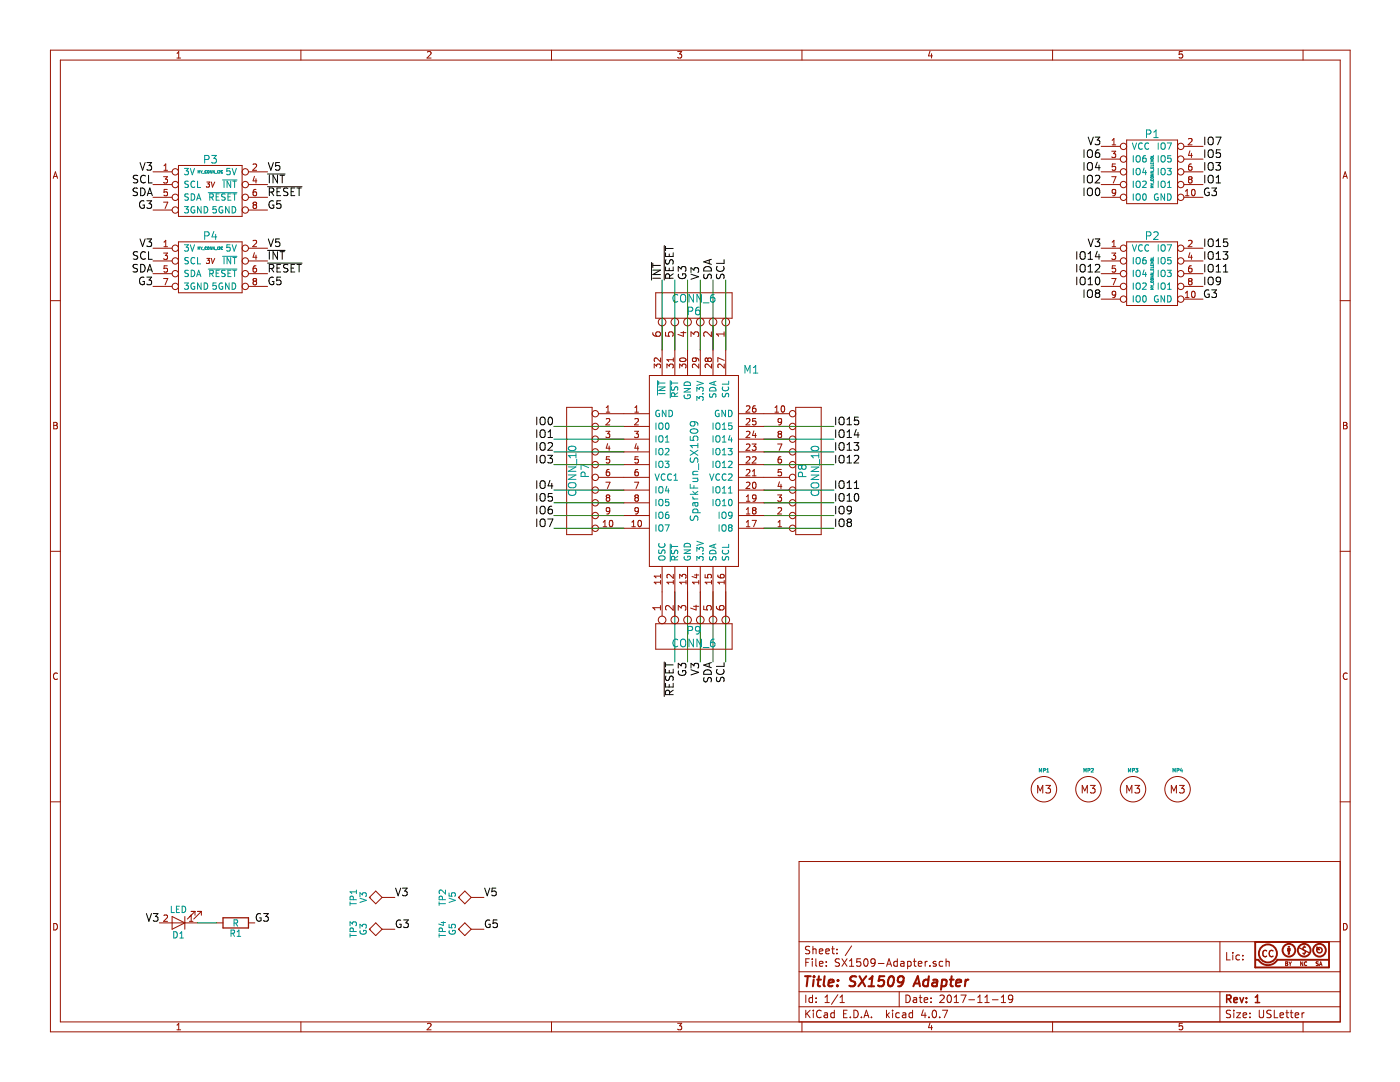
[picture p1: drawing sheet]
<svg xmlns="http://www.w3.org/2000/svg" width="279mm" height="216mm" viewBox="0 0 279 216" stroke-linecap="round" stroke-linejoin="round" font-family="sans-serif">
<g fill="none" stroke="#000" stroke-width=".2">
<path d="M27.4 37.6a.62 .62 0 0 0-.8 .1v.4l.8 .4v.4a.62 .62 0 0 1-.9 .1M27.5 35.1a.62 .62 0 0 0-.8 0v.5l.7 .3v.4a.62 .62 0 0 1-.8 .1M27.9 32.4l.6 1.6 .5-1.6M28.1 37.5a.77 .77 0 0 1 .9 .8 .77 .77 0 0 1-.9 .7zM29 35.1a.72 .72 0 0 0-1 .5 .72 .72 0 0 0 .7 .9l.3-.2M29.3 32.4h1l-.6 .6 .4 .1 .2 .2-.1 .5-.2 .2h-.5l-.2-.2M29.4 39l.5-1.5 .5 1.5M29.5 38.6h.8M29.6 35v1.5h.8M53.4 34.7h3.5M53.4 37.3h6.9M53.5 32.4l.6 1.6 .5-1.6"/>
<path d="M53.8 35v1.5M53.8 38.3h.7l.1-.3v-.3l-.3-.2h-.5v1.5M54.1 38.3l.5 .7M55.3 38.3h.5M55.4 35v1.5l-.9-1.5v1.5M55.8 32.4h-.8v.8l.2-.2 .5 .1 .2 .6-.3 .3-.6-.2M55.9 35h.8M56 37.5h-.7v1.5h.7M56.3 35v1.5M57.5 37.6a.62 .62 0 0 0-.9 .1v.4l.8 .4v.4a.62 .62 0 0 1-.8 .1M58.1 38.3h.5M58.8 37.5h-.7v1.5h.7"/>
<path d="M59.3 37.5h.8M59.7 37.5v1.5M216.3 29.9v1.5M216.3 32.4v1.6M216.3 35v1.5M216.3 37.5v1.5M217.1 37.7a.5 .5 0 0 1 .6-.2 .5 .5 0 0 1 .3 .5v.8a.53 .53 0 0 1-.6 .2 .53 .53 0 0 1-.4-.5zM217.1 32.7a.5 .5 0 0 1 .6-.3 .5 .5 0 0 1 .3 .5v.9a.53 .53 0 0 1-.6 .2 .53 .53 0 0 1-.4-.5zM217.2 27.4l.5 1.5 .5-1.5M217.2 35.1a.5 .5 0 0 1 .6-.1 .5 .5 0 0 1 .2 .5v.8a.53 .53 0 0 1-.6 .2 .53 .53 0 0 1-.4-.5v-.5zM217.2 30a.5 .5 0 0 1 .6-.1 .5 .5 0 0 1 .2 .5v.8a.53 .53 0 0 1-.6 .2 .53 .53 0 0 1-.4-.5v-.5zM218.5 27.4h1l-.5 .5 .3 .1 .2 .2-.1 .5-.2 .2h-.4l-.3-.2"/>
<path d="M218.6 35.1l.6-.1 .3 .4-1 1.1h1M218.8 37.7l.2-.2a.81 .81 0 0 1 .5 .8 .81 .81 0 0 1-.5 .7l-.2-.1-.2-.4zM219 32.4l-.4 1.1h1M219.3 29.9l-.4 .1a.99 .99 0 0 0 0 1.4l.5-.1 .1-.5-.3-.3h-.3l-.3 .3M219.3 32.9v1.1M240.4 27.4v1.5M240.4 29.9v1.5M240.4 32.4v1.6M240.4 35v1.5M241.2 35.2a.5 .5 0 0 1 .6-.2 .5 .5 0 0 1 .3 .5v.8a.53 .53 0 0 1-.6 .2 .53 .53 0 0 1-.4-.5zM241.2 32.7a.5 .5 0 0 1 .6-.3 .5 .5 0 0 1 .3 .5v.9a.53 .53 0 0 1-.6 .2 .53 .53 0 0 1-.4-.5zM241.2 30.1a.5 .5 0 0 1 .6-.2 .5 .5 0 0 1 .3 .5v.8a.53 .53 0 0 1-.6 .2 .53 .53 0 0 1-.4-.5z"/>
<path d="M241.3 37.6a.71 .71 0 0 0-.9 .7 .71 .71 0 0 0 .9 .7v-.6h-.3M241.3 27.4a.5 .5 0 0 1 .6 0 .5 .5 0 0 1 .2 .5v.8a.53 .53 0 0 1-.6 .2 .53 .53 0 0 1-.4-.5v-.5zM241.8 37.5h1l-.5 .6 .3 .1 .2 .2-.1 .5-.2 .1h-.5l-.2-.1M242.7 32.4h.9l-.5 .6 .3 .1 .2 .2-.1 .5-.2 .2h-.4l-.2-.2M242.7 27.4h1l-.7 1.5M242.7 36.5h.9M242.7 35.4l.5-.4v1.5M243.5 29.9h-.7l-.1 .7 .2-.1 .5 .1 .2 .5-.3 .3-.6-.1M27.4 52.8a.62 .62 0 0 0-.8 .1v.4l.8 .4v.4a.62 .62 0 0 1-.9 .1M27.5 50.3a.62 .62 0 0 0-.8 .1v.4l.7 .4v.4a.62 .62 0 0 1-.8 .1M27.9 47.7l.6 1.5 .5-1.5M28.1 52.8a.77 .77 0 0 1 .9 .7 .77 .77 0 0 1-.9 .8z"/>
<path d="M28.7 55.4a.71 .71 0 0 0-.9 .7 .71 .71 0 0 0 .9 .6l.1-.5h-.3M28.7 40.1a.71 .71 0 0 0-.9 .7 .71 .71 0 0 0 .9 .7l.1-.6h-.3M29 50.4a.72 .72 0 0 0-1 .5 .72 .72 0 0 0 .7 .8l.3-.1M29.3 55.3h1l-.6 .6 .4 .1 .2 .2-.1 .5-.2 .1h-.5l-.2-.1M29.3 47.7h1l-.6 .6h.4l.2 .2-.1 .5-.2 .2h-.5l-.2-.2M29.3 40.1h1l-.6 .5 .4 .1 .2 .2-.1 .5-.2 .2h-.5l-.2-.2M29.4 54.3l.5-1.5 .5 1.5M29.5 53.8h.8M29.6 50.2v1.5h.8M53.4 50h3.5M53.4 52.5h6.9M53.5 47.7l.6 1.5 .5-1.5"/>
<path d="M53.8 50.2v1.5M53.8 53.6l.7-.1 .1-.2v-.4l-.3-.1h-.5v1.5M54.1 53.6l.5 .7M54.6 40.1a.71 .71 0 0 0-.9 .7 .71 .71 0 0 0 .9 .7v-.6h-.3M54.6 55.4a.71 .71 0 0 0-.9 .7 .71 .71 0 0 0 .9 .6v-.5h-.3M55.3 53.5h.5M55.4 50.2v1.5l-.9-1.5v1.5M55.8 47.7h-.8v.7l.2-.1h.5l.2 .6-.3 .3-.6-.2M55.9 50.2h.8M56 52.8h-.7v1.5h.7M56 55.3h-.7l-.1 .7 .2-.1 .5 .1 .2 .5-.3 .3-.6-.1M56 40.1h-.7l-.1 .7 .2-.2 .5 .1 .2 .6-.3 .3-.6-.2"/>
<path d="M56.3 50.2v1.5M57.5 52.8a.62 .62 0 0 0-.9 .1v.4l.8 .4v.4a.62 .62 0 0 1-.8 .1M58.1 53.5h.5M58.8 52.8h-.7v1.5h.7M59.3 52.8h.8M59.7 52.8v1.5M130 52.4v3.5M130.3 55.5h1.5M130.3 53.9h1.5l-1.5 .9h1.5M130.3 52.5v.9M130.3 53h1.5M132.6 49v6.9"/>
<path d="M132.8 49.1v.9M132.8 50.4v.8h1.5v-.8M132.8 53.3v.7h1.5v-.7M132.8 49.6h1.5M132.9 51.8a.62 .62 0 0 0 .1 .8h.4l.4-.7h.4a.62 .62 0 0 1 .1 .8M133.6 50.7v.5M133.6 53.5v.5M133.6 55.5v-.7l-.3-.2-.3 .1-.2 .2v.6h1.5M134.3 54.6l-.7 .5M135.4 54.1v-.9l.5 .5 .1-.4 .2-.1 .5 .1 .2 .2v.4l-.2 .2M135.4 54.7a.71 .71 0 0 0 .7 .9 .71 .71 0 0 0 .7-.9l-.6-.1v.3M137.9 54.4v-1l.6 .5 .1-.3 .2-.2 .5 .1 .1 .2v.5l-.1 .2"/>
<path d="M137.9 54.7l1.5 .5-1.5 .5M140.5 54.7a.62 .62 0 0 0 .1 .8h.4l.4-.7h.4a.62 .62 0 0 1 .1 .8M140.5 53.5a.81 .81 0 0 1 1-.3 .81 .81 0 0 1 .5 .9h-1.6zM141.5 51.9v.7M142 51.7l-1.6 .5 1.6 .6M143.1 54.7a.62 .62 0 0 0 0 .8h.5l.3-.7h.5a.62 .62 0 0 1 0 .8M143.1 53.2a.72 .72 0 0 0 .5 1 .72 .72 0 0 0 .9-.7l-.1-.3M144.5 51.8v.8h-1.5M214.9 50.2v1.5M214.9 52.8v1.5M214.9 55.3v1.5M215.6 50.4a.5 .5 0 0 1 .6-.2 .5 .5 0 0 1 .4 .5l-.1 .8a.53 .53 0 0 1-.6 .2 .53 .53 0 0 1-.3-.5z"/>
<path d="M215.6 53a.5 .5 0 0 1 .6-.2 .5 .5 0 0 1 .4 .5l-.1 .8a.53 .53 0 0 1-.6 .2 .53 .53 0 0 1-.3-.5zM215.6 55.5a.5 .5 0 0 1 .6-.2 .5 .5 0 0 1 .4 .5l-.1 .8a.53 .53 0 0 1-.6 .2 .53 .53 0 0 1-.3-.5zM216.3 57.8v1.6M217.1 58.1a.5 .5 0 0 1 .6-.3 .5 .5 0 0 1 .3 .5v.9a.53 .53 0 0 1-.6 .2 .53 .53 0 0 1-.4-.5zM217.2 54.3h.8M217.2 51.7h.8M217.2 56.8h.8M217.2 50.6l.4-.4v1.5M217.2 53.2l.4-.4v1.5M217.2 55.7l.4-.4v1.5M217.2 47.7l.5 1.5 .5-1.5M218.5 47.7h1l-.5 .6h.3l.2 .2-.1 .5-.2 .2h-.4l-.3-.2"/>
<path d="M218.6 52.9l.6-.1 .3 .4-1 1.1h1M218.8 55.4l.2-.1a.81 .81 0 0 1 .5 .8 .81 .81 0 0 1-.5 .7l-.2-.1-.2-.5zM218.9 58.5l-.3-.3 .3-.4 .4 .1 .2 .2-.3 .4M218.9 58.5l-.3 .3v.3l.3 .3h.3l.3-.3v-.3l-.3-.3M218.9 58.5h.3M219 50.1l-.4 1.1h1M219.3 50.7v1M240.4 47.7v1.5M240.4 50.2v1.5M240.4 52.8v1.5M240.4 55.3v1.5M241.2 50.4a.5 .5 0 0 1 .6-.2 .5 .5 0 0 1 .3 .5v.8a.53 .53 0 0 1-.6 .2 .53 .53 0 0 1-.4-.5z"/>
<path d="M241.2 53a.5 .5 0 0 1 .6-.2 .5 .5 0 0 1 .3 .5v.8a.53 .53 0 0 1-.6 .2 .53 .53 0 0 1-.4-.5zM241.2 55.5a.5 .5 0 0 1 .6-.2 .5 .5 0 0 1 .3 .5v.8a.53 .53 0 0 1-.6 .2 .53 .53 0 0 1-.4-.5zM241.3 57.9a.71 .71 0 0 0-.9 .7 .71 .71 0 0 0 .9 .7v-.6h-.3M241.3 47.8a.5 .5 0 0 1 .6-.1 .5 .5 0 0 1 .2 .5v.8a.53 .53 0 0 1-.6 .2 .53 .53 0 0 1-.4-.5v-.5zM241.8 57.8h1l-.5 .6 .3 .1 .2 .2-.1 .5-.2 .2h-.5l-.2-.2M242.7 54.3h.9M242.7 51.7h.9M242.7 48.1l.5-.4v1.5M242.7 50.6l.5-.4v1.5M242.7 53.2l.5-.4v1.5M242.7 49.2h.9M243.6 56l-.3 .2h-.3l-.3-.2 .1-.6 .5-.1a.96 .96 0 0 1-.1 1.5h-.3"/>
<path d="M244.1 50.2h.9l-.5 .6 .4 .1 .1 .2v.5l-.3 .1h-.4l-.2-.1M244.2 54.3h.8M244.2 53.2l.4-.4v1.5M245 47.7h-.8v.7l.2-.1h.5l.1 .6-.3 .3-.5-.2M107.1 83.2v1.6M107.1 85.8v1.5M107.1 88.3v1.5M107.1 90.9v1.5M107.1 95.9v1.6M107.1 98.5v1.5M107.9 83.5a.5 .5 0 0 1 .5-.3 .5 .5 0 0 1 .4 .5l-.1 .9a.53 .53 0 0 1-.6 .2 .53 .53 0 0 1-.3-.5zM107.9 86a.5 .5 0 0 1 .5-.2 .5 .5 0 0 1 .4 .5l-.1 .8a.53 .53 0 0 1-.6 .2 .53 .53 0 0 1-.3-.5z"/>
<path d="M107.9 88.5a.5 .5 0 0 1 .5-.2 .5 .5 0 0 1 .4 .5l-.1 .8a.53 .53 0 0 1-.6 .2 .53 .53 0 0 1-.3-.5zM107.9 91.1a.5 .5 0 0 1 .5-.2 .5 .5 0 0 1 .4 .5l-.1 .8a.53 .53 0 0 1-.6 .2 .53 .53 0 0 1-.3-.5zM107.9 96.2a.5 .5 0 0 1 .5-.3 .5 .5 0 0 1 .4 .5l-.1 .9a.53 .53 0 0 1-.6 .2 .53 .53 0 0 1-.3-.5zM107.9 98.7a.5 .5 0 0 1 .5-.2 .5 .5 0 0 1 .4 .5l-.1 .8a.53 .53 0 0 1-.6 .2 .53 .53 0 0 1-.3-.5zM109.3 90.9h1l-.5 .5 .3 .1 .2 .2-.1 .5-.2 .2h-.5l-.2-.2M109.4 88.5l.6-.2 .3 .4-1 1.1h1M109.4 87.3h.9M109.4 86.2l.4-.4v1.5M109.5 83.4l.3-.2a.81 .81 0 0 1 .5 .8 .81 .81 0 0 1-.5 .8l-.3-.2-.1-.4zM109.8 95.9l-.4 1.1h.9M110.1 96.4v1.1M110.2 98.5h-.7l-.1 .7 .2-.1h.5l.2 .6-.3 .3-.6-.2"/>
<path d="M166.8 83.2v1.6M166.8 85.8v1.5M166.8 88.3v1.5M166.8 90.9v1.5M166.8 95.9v1.6M166.8 98.5v1.5M167.5 83.5a.5 .5 0 0 1 .6-.3 .5 .5 0 0 1 .4 .5l-.1 .9a.53 .53 0 0 1-.6 .2 .53 .53 0 0 1-.4-.5zM167.5 86a.5 .5 0 0 1 .6-.2 .5 .5 0 0 1 .4 .5l-.1 .8a.53 .53 0 0 1-.6 .2 .53 .53 0 0 1-.4-.5zM167.5 88.5a.5 .5 0 0 1 .6-.2 .5 .5 0 0 1 .4 .5l-.1 .8a.53 .53 0 0 1-.6 .2 .53 .53 0 0 1-.4-.5zM167.5 91.1a.5 .5 0 0 1 .6-.2 .5 .5 0 0 1 .4 .5l-.1 .8a.53 .53 0 0 1-.6 .2 .53 .53 0 0 1-.4-.5zM167.5 96.2a.5 .5 0 0 1 .6-.3 .5 .5 0 0 1 .4 .5l-.1 .9a.53 .53 0 0 1-.6 .2 .53 .53 0 0 1-.4-.5zM167.5 98.7a.5 .5 0 0 1 .6-.2 .5 .5 0 0 1 .4 .5l-.1 .8a.53 .53 0 0 1-.6 .2 .53 .53 0 0 1-.4-.5z"/>
<path d="M169 84.8h.9M169 87.3h.9M169 89.8h.9M169 92.4h.9M169 97.5h.9M169 100h.9M169 83.7l.5-.5v1.6M169 86.2l.5-.4v1.5M169 88.7l.5-.4v1.5M169 91.3l.5-.4v1.5M169 96.4l.5-.5v1.6M169 98.9l.5-.4v1.5"/>
<path d="M170.4 88.3h1l-.5 .6 .3 .1 .2 .2-.1 .5-.2 .1h-.5l-.2-.1M170.5 91l.6-.1 .3 .4-1 1.1h1M170.5 97.5h.9M170.5 96.4l.4-.5v1.6M170.6 98.6l.3-.1a.81 .81 0 0 1 .5 .7 .81 .81 0 0 1-.5 .8l-.3-.2-.1-.4zM170.9 85.7l-.4 1.1h1M171.2 86.3v1M171.3 83.2h-.7l-.1 .8 .2-.2 .5 .1 .2 .6-.3 .3-.6-.2M107.1 101v1.5M107.1 103.6v1.5M107.9 101.2a.5 .5 0 0 1 .5-.2 .5 .5 0 0 1 .4 .5l-.1 .8a.53 .53 0 0 1-.6 .2 .53 .53 0 0 1-.3-.5zM107.9 103.8a.5 .5 0 0 1 .5-.2 .5 .5 0 0 1 .4 .5l-.1 .8a.53 .53 0 0 1-.6 .2 .53 .53 0 0 1-.3-.5z"/>
<path d="M109.3 103.6h1l-.6 1.5M110.1 101l-.4 .1a.99 .99 0 0 0 0 1.4l.5-.1 .1-.5-.3-.3h-.3l-.3 .3M166.8 101v1.5M166.8 103.6v1.5M167.5 101.2a.5 .5 0 0 1 .6-.2 .5 .5 0 0 1 .4 .5l-.1 .8a.53 .53 0 0 1-.6 .2 .53 .53 0 0 1-.4-.5zM167.5 103.8a.5 .5 0 0 1 .6-.2 .5 .5 0 0 1 .4 .5l-.1 .8a.53 .53 0 0 1-.6 .2 .53 .53 0 0 1-.4-.5zM169.3 104.2l-.3-.3 .3-.3h.5l.1 .3-.3 .3M169.3 104.2l-.3 .3v.3l.3 .3h.3l.3-.3v-.3l-.3-.3M169.3 104.2h.3M169.9 101.7l-.3 .3h-.3l-.3-.3 .1-.5 .5-.2a.96 .96 0 0 1-.1 1.5h-.3M132.6 132.1v6.9M132.8 132.2v.9"/>
<path d="M132.8 133.5v.8h1.5v-.8M132.8 136.3v.8h1.5v-.8M132.8 132.7h1.5M132.9 134.9a.62 .62 0 0 0 .1 .8h.4l.4-.7h.4a.62 .62 0 0 1 .1 .8M133.6 133.8v.5M133.6 136.6v.5M133.6 138.6v-.7l-.3-.2-.3 .1-.2 .2v.6h1.5M134.3 137.7l-.7 .5M135.4 133.3v-.9l.5 .5 .1-.4 .2-.1h.5l.2 .3v.4l-.2 .2M135.4 133.9a.71 .71 0 0 0 .7 .9 .71 .71 0 0 0 .7-.9l-.6-.1v.3M137.9 133.3v-.9l.6 .5 .1-.4 .2-.1h.5l.1 .3v.4l-.1 .2M137.9 133.7l1.5 .5-1.5 .5"/>
<path d="M140.5 134a.81 .81 0 0 1 1-.3 .81 .81 0 0 1 .5 .8h-1.6zM140.5 135.2a.62 .62 0 0 0 .1 .8h.4l.4-.7h.4a.62 .62 0 0 1 .1 .8M141.5 132.4v.7M142 132.2l-1.6 .5 1.6 .5M143.1 135.1a.62 .62 0 0 0 0 .8h.5l.3-.7h.5a.62 .62 0 0 1 0 .8M143.1 133.6a.72 .72 0 0 0 .5 1 .72 .72 0 0 0 .9-.7l-.1-.3M144.5 132.2v.8h-1.5M78.9 177.2l.6 1.5 .5-1.5M80.3 177.2h1l-.5 .6 .3 .1 .2 .2-.1 .5-.2 .1h-.5l-.2-.1M96.7 177.2l.5 1.5 .5-1.5M99 177.2h-.8v.8l.2-.2 .5 .1 .1 .6-.3 .2-.5-.1M29.2 182.3l.5 1.5 .5-1.5"/>
<path d="M30.6 182.3h.9l-.5 .6 .4 .1 .1 .2v.5l-.3 .1h-.4l-.2-.1M52 182.4a.71 .71 0 0 0-.9 .7 .71 .71 0 0 0 .9 .6l.1-.5h-.3M52.6 182.3h.9l-.5 .6 .4 .1 .1 .2v.5l-.3 .1h-.4l-.2-.1M80 183.6a.71 .71 0 0 0-.9 .7 .71 .71 0 0 0 .9 .7v-.6h-.3M80.5 183.6h1l-.5 .5 .3 .1 .2 .2-.1 .5-.2 .2h-.4l-.3-.2M97.7 183.6a.71 .71 0 0 0-.9 .7 .71 .71 0 0 0 .9 .7l.1-.6h-.3M99.2 183.6h-.7l-.1 .7 .2-.2 .5 .1 .2 .6-.3 .3-.6-.2"/>
</g>
<g fill="none" stroke="#981200" stroke-width=".2">
<path d="M10.1 10h259.3v195.9h-259.3zM12 12h255.5v191.9h-255.5zM35.3 11.6h.7M35.3 10.6l.4-.3v1.3M60.1 10v2M85.3 10.4l.5-.1 .2 .3-.8 1h.8M110.1 10v2M135.2 10.3h.8l-.4 .5h.3l.1 .2v.5l-.2 .1-.6-.1M160.1 10v2M185.6 10.2l-.3 1h.8M185.9 10.7v.9M210.1 10v2"/>
<path d="M236 10.3h-.6l-.1 .6 .2-.1h.4l.1 .5-.2 .3-.5-.1M260.1 10v2M10.6 35.6l.5-1.3 .4 1.3M10.7 35.2h.7M30.5 34.3h3.8M30.5 36.8h3.8M30.5 39.4h3.8M32.6 35.3h.8l-.4 .4 .4 .1v.6l-.2 .1-.6-.1M32.7 34h.7M32.7 33.1l.4-.4v1.3M33.4 37.8h-.6l-.1 .6 .2-.1 .5 .1v.5l-.2 .2-.5-.2M35.6 33h12.7v10.2h-12.7z"/>
<path d="M41.3 36.3h.6l-.4 .4 .3 .1v.4l-.2 .1-.4-.1M42.2 36.3l.2 1 .5-1M49.6 34.3h3.8M49.6 36.8h3.8M49.6 39.4h3.8M50.5 32.8l.5-.1 .2 .4-.8 .9h.8M50.8 35.2l-.3 .9h.8M51.1 37.8h-.4l-.1 .3-.1 .7 .2 .3 .5-.2v-.4l-.1-.2h-.4l-.2 .2M51.1 35.7v.8M219.8 34.3h3.8M219.8 36.8h3.8M219.8 39.4h3.8"/>
<path d="M219.8 29.2h3.8M219.8 31.7h3.8M221.9 35.3h.8l-.5 1.2M221.9 30.2h.8l-.5 .5 .4 .1v.5l-.2 .1-.5-.1M222 28.9h.7M222 28l.3-.4v1.3M222.6 32.7h-.6v.6l.1-.1 .5 .1v.6l-.2 .1-.4-.1M222.7 38.3l-.3 .3h-.2l-.2-.3 .1-.5h.3l.3 .2a.84 .84 0 0 1-.4 1.1h-.2M224.8 27.9h10.2v12.7h-10.2zM236.3 34.3h3.8M236.3 36.8h3.8M236.3 39.4h3.8"/>
<path d="M236.3 29.2h3.8M236.3 31.7h3.8M236.6 39.1h.7M236.6 38.2l.3-.4v1.3M237.2 27.7l.5-.1 .2 .4-.8 .9h.8M237.4 35.8l-.2-.2 .2-.3 .5 .1v.2l-.2 .2M237.4 35.8l-.2 .2v.4l.2 .1h.3l.2-.2v-.4l-.2-.1M237.4 35.8h.3M237.5 30.1l-.3 .9h.8M237.8 32.7l-.4 .1-.2 .2v.7l.2 .3 .5-.1v-.5l-.1-.2h-.4l-.2 .2M237.8 30.6v.8M237.9 37.9l.2-.1a.67 .67 0 0 1 .4 .6 .67 .67 0 0 1-.4 .7l-.3-.5z"/>
<path d="M268 35.6l.5-1.3 .4 1.3M268.2 35.2h.6M10.1 60h1.9M30.5 41.9h3.8M30.5 49.5h3.8M30.5 52.1h3.8M30.5 54.6h3.8M30.5 57.1h3.8M32.6 50.5h.8l-.4 .5 .4 .1v.5l-.2 .2-.6-.2M32.6 40.3h.9l-.6 1.3M32.6 55.6h.9l-.6 1.2M32.7 48.3l.4-.3v1.2"/>
<path d="M32.7 49.2h.7M33.4 53h-.6l-.1 .6 .2-.1 .5 .1v.6l-.2 .1-.5-.1M35.6 48.3h12.7v10.1h-12.7zM41.3 51.6h.6l-.4 .3 .3 .1v.5l-.2 .1-.4-.1M42.2 51.6l.2 1 .5-1M49.6 41.9h3.8M49.6 49.5h3.8M49.6 52.1h3.8M49.6 54.6h3.8M49.6 57.1h3.8M50.5 48.1l.5-.1 .2 .3-.8 .9h.8M50.7 40.9l-.2-.3 .2-.3 .5 .1v.2l-.2 .3"/>
<path d="M50.7 40.9l-.2 .2 .1 .4 .1 .1h.3l.2-.2v-.4l-.2-.1M50.7 56.1l-.2-.2 .2-.3 .5 .1v.2l-.2 .2M50.7 56.1l-.2 .3 .1 .3 .1 .1h.3l.2-.2v-.4l-.2-.1M50.7 40.9h.3M50.7 56.1h.3M50.8 50.4l-.3 .9h.8M51.1 53l-.4 .1-.1 .2-.1 .8 .2 .2 .5-.1v-.5l-.1-.1-.4-.1-.2 .2M51.1 50.9v.9M130.9 58.4h15.2v5.1h-15.2zM219.8 49.5h3.8M219.8 52.1h3.8M219.8 54.6h3.8"/>
<path d="M219.8 57.1h3.8M219.8 59.7h3.8M221.9 50.5h.8l-.5 .5 .4 .1v.5l-.2 .2-.5-.2M221.9 55.6h.8l-.5 1.2M222 49.2h.7M222 48.3l.3-.3v1.2M222.6 53h-.6v.6l.1-.1 .5 .1v.6l-.2 .1-.4-.1M222.7 58.6l-.3 .3h-.2l-.2-.3 .1-.4 .3-.1 .3 .2a.84 .84 0 0 1-.4 1.1h-.2M224.8 48.3h10.2v12.7h-10.2zM236.3 49.5h3.8M236.3 52.1h3.8M236.3 54.6h3.8"/>
<path d="M236.3 57.1h3.8M236.3 59.7h3.8M236.6 58.5l.3-.4v1.3M236.6 59.4h.7M237.2 48.1l.5-.1 .2 .3-.8 .9h.8M237.4 56.1l-.2-.2 .2-.3 .5 .1v.2l-.2 .2M237.4 56.1h.3M237.4 56.1l-.2 .3v.3l.2 .1h.3l.2-.2v-.4l-.2-.1M237.5 50.4l-.3 .9h.8M237.8 53l-.4 .1-.2 .2v.8l.2 .2 .5-.1v-.5l-.1-.1-.4-.1-.2 .2M237.8 50.9v.9M237.9 58.2l.2-.1a.67 .67 0 0 1 .4 .7 .67 .67 0 0 1-.4 .6l-.3-.5z"/>
<path d="M267.5 60h1.9M129.6 74.9h17.8v38.1h-17.8zM130.3 66.4l.1 .4a.99 .99 0 0 0 1.4 0l-.1-.5-.6-.1-.2 .3v.3l.2 .3M130.6 73.4v-.8l.4 .5 .1-.4h.6l.1 .2-.1 .5M131.8 71.4v.8l-.9-.8-.3 .3 .1 .4M132.1 65v9.9M132.8 66.3v.7l.8 .1-.2-.2 .1-.5 .6-.2 .2 .3-.1 .6M133.1 73.4v-.8l.5 .5 .1-.4h.5l.2 .2-.2 .5M134.4 71.4v.7M134.4 71.8h-1.3l.4 .3M134.7 65v9.9M135.6 73.4v-.8l.5 .5 .1-.4h.6l.1 .2-.1 .5"/>
<path d="M135.7 71.6a.76 .76 0 0 1 1.2 .3 .74 .74 0 0 1-1.3-.2zM135.9 66.4h1M136.4 66.1v1l-1.1-.4M137.2 65v9.9M137.9 67.2v-1l.6 .5 .1-.3 .2-.2 .5 .1 .1 .2v.5l-.1 .2M138.7 71.4l.3 .3v.2l-.3 .2-.5-.1v-.3l.2-.3a.84 .84 0 0 1 1.1 .4v.2M139.5 72.6v.8l-1-.8-.3 .3 .1 .5M139.8 65v9.9M141.3 71.7l-.3-.3-.3 .3 .1 .4h.2l.3-.2M141.3 71.7l.2-.3 .4 .1 .1 .2v.2l-.3 .2h-.3l-.1-.2M141.3 71.7v.2M142 66.2v1l-1.1-1-.5 .3 .2 .6"/>
<path d="M142 72.6v.8l-.9-.8-.4 .3 .1 .5M142.3 65v9.9M144.5 66.2v.9M144.5 66.6h-1.5l.4 .5M144.5 72.6v.8l-.9-.8-.3 .3 .1 .5M144.5 71.9l-1.2-.5v.8M144.8 65v9.9M10.7 84.3h.5l.2 .2-.2 .4 .3 .2-.3 .5h-.5zM10.7 84.9h.5M113.1 81.3h5.1v25.4h-5.1zM119.4 82.5h10.2M119.4 85.1h10.2"/>
<path d="M119.4 87.6h10.2M119.4 90.2h10.2M119.4 92.7h10.2M119.4 95.2h10.2M119.4 97.8h10.2M120.9 86.1h.8l-.4 .4 .3 .1v.6l-.1 .1-.6-.1M120.9 96.2h.8l-.5 1.3M121 82.2h.7M121 81.3l.3-.3v1.2M121 83.6l.5-.1 .2 .4-.8 .9h.8M121.2 99.3l-.2-.2 .2-.3 .4 .1 .1 .2-.2 .2M121.2 99.3l-.2 .2v.4l.2 .1h.3l.2-.2-.1-.4-.1-.1"/>
<path d="M121.2 99.3h.3M121.3 88.5l-.3 .9h.7M121.6 93.7h-.4l-.2 .3v.7l.2 .2 .4-.1 .1-.4-.1-.2h-.4l-.2 .2M121.6 89v.9M121.6 91.1h-.6v.6l.2-.1 .4 .1v.6l-.1 .1-.5-.1M126.6 86.1h.8l-.4 .4 .4 .1v.6l-.2 .1-.6-.1M126.6 96.2h.9l-.6 1.3M126.7 82.2h.7M126.7 83.6l.5-.1 .2 .4-.8 .9h.8M126.7 81.3l.4-.3v1.2M126.9 99.3l-.2-.2 .2-.3 .5 .1v.2l-.2 .2M126.9 99.3h.3"/>
<path d="M126.9 99.3l-.2 .2 .1 .4 .1 .1h.3l.2-.2v-.4l-.2-.1M127 88.5l-.3 .9h.8M127.3 93.7h-.4l-.1 .3-.1 .7 .2 .2 .5-.1v-.4l-.1-.2h-.4l-.2 .2M127.3 89v.9M127.4 91.1h-.6l-.1 .6 .2-.1 .5 .1v.6l-.2 .1-.5-.1M147.4 82.5h10.1M147.4 85.1h10.1M147.4 87.6h10.1M147.4 90.2h10.1M147.4 92.7h10.1M147.4 95.2h10.1M147.4 97.8h10.1"/>
<path d="M149 81.1l.4-.1 .3 .3-.8 .9h.8M149 83.6l.4-.1 .3 .4-.8 .9h.8M149 86.2l.4-.1 .3 .3-.8 .9h.8M149 91.2l.4-.1 .3 .4-.8 .9h.8M149 93.8l.4-.1 .3 .3-.8 .9h.8M149 96.3l.4-.1 .3 .4-.8 .9h.8M149 88.7l.4-.1 .3 .4-.8 .9h.8M149 99.1l.3-.3v1.2M150.1 88.6h.8l-.5 .5 .4 .1v.5l-.1 .2-.6-.2M150.2 91.2l.5-.1 .2 .4-.8 .9h.8M150.2 94.9h.7M150.2 94l.3-.3v1.2"/>
<path d="M150.3 96.3l.1-.1a.67 .67 0 0 1 .5 .7 .67 .67 0 0 1-.5 .6l-.2-.5zM150.4 86l-.2 .9h.7M150.8 81h-.4l-.2 .3v.7l.2 .2 .4-.1 .1-.4-.1-.2h-.4l-.2 .2M150.8 86.5v.8M150.8 83.5h-.6v.6l.1-.1 .5 .1v.6l-.1 .1-.5-.1M150.9 99.3l-.2 .2h-.3l-.2-.2 .1-.5h.4l.2 .2a.84 .84 0 0 1-.4 1h-.2M154.7 82.2h.7M154.7 81.3l.3-.3v1.2M155.2 98.8h.8l-.4 .4 .3 .1v.6l-.1 .1-.6-.1M155.2 88.6h.8l-.5 1.3M155.5 86.6l-.2-.2 .2-.3 .4 .1 .1 .2-.2 .2M155.5 86.6l-.2 .2v.4l.2 .1h.3l.2-.2-.1-.4-.1-.1"/>
<path d="M155.5 86.6h.3M155.6 96.1l-.3 1h.7M155.9 91.1l-.4 .1-.2 .2v.8l.2 .2 .4-.1 .1-.5-.1-.1-.4-.1-.2 .2M155.9 96.6v.9M155.9 93.7h-.6v.6l.2-.1 .4 .1v.5l-.1 .1-.5-.1M156 81.1l.2-.1a.67 .67 0 0 1 .4 .6 .67 .67 0 0 1-.4 .6l-.3-.4zM156 84l-.2 .3h-.3l-.2-.3 .1-.4 .4-.1 .2 .2a.84 .84 0 0 1-.4 1.1h-.2M158.8 81.3h5.1v25.4h-5.1zM268.1 84.3h.5l.2 .2-.2 .4 .3 .2-.3 .5h-.5zM268.1 84.9h.5M10.1 110h1.9M119.4 100.3h10.2"/>
<path d="M119.4 102.9h10.2M119.4 105.4h10.2M120.4 105.1h.7M120.4 104.2l.3-.4v1.3M121.7 101.8l-.2 .3h-.3l-.2-.3 .1-.5h.4l.2 .2a.84 .84 0 0 1-.4 1.1h-.2M121.7 103.9l.2-.1a.67 .67 0 0 1 .4 .7 .67 .67 0 0 1-.4 .6l-.3-.5zM126.1 105.1h.7M126.1 104.2l.3-.4v1.3M127.4 101.8l-.2 .3h-.3l-.2-.3 .1-.5h.4l.2 .2a.84 .84 0 0 1-.3 1.1h-.3M127.4 103.9l.2-.1a.67 .67 0 0 1 .4 .7 .67 .67 0 0 1-.4 .6l-.3-.5zM131.8 114.6v.7M131.8 115.8v.7"/>
<path d="M131.8 116.2h-1.2l.3 .3M131.8 115h-1.2l.3 .3M132.1 113v9.9M134.4 114.6v.8l-.9-.8-.4 .2 .1 .5M134.4 115.8v.7M134.4 116.2h-1.3l.4 .3M134.7 113v9.9M135.6 115.4v-.8l.5 .4 .1-.3h.6l.1 .1-.1 .6M136.9 115.8v.7M136.9 116.2h-1.3l.4 .3M137.2 113v9.9M138.6 114.7h.9"/>
<path d="M139 114.6v.7l-.9-.3M139.5 115.8v.7M139.5 116.2h-1.3l.3 .3M139.8 113v9.9M140.7 114.7v.6h.6l-.1-.2 .1-.4h.6l.1 .1-.1 .5M142 116.2h-1.3l.4 .3M142 115.8v.7M142.3 113v9.9M143.3 114.7v.4l.3 .2h.7l.2-.2-.1-.4-.4-.1-.2 .1-.1 .4 .3 .2M144.5 116.2h-1.2l.3 .3M144.5 115.8v.7M144.8 113v9.9"/>
<path d="M147.4 100.3h10.1M147.4 102.9h10.1M147.4 105.4h10.1M149 100h.7M149 102.6h.7M149 105.1h.7M149 101.7l.3-.4v1.3M149 104.2l.3-.4v1.3M150.1 103.8h.8l-.5 1.3M150.4 101.8l-.2 .3v.3l.2 .2h.3l.2-.3-.1-.3-.1-.2M150.4 101.8l-.2-.2 .2-.3 .4 .1 .1 .2-.2 .2M150.4 101.8h.3"/>
<path d="M155.3 101.4l.5-.1 .2 .4-.8 .9h.8M155.3 105.1h.7M155.3 104.2l.3-.4v1.3M267.5 110h1.9M11.5 134.4a.62 .62 0 0 0-.9 .4 .62 .62 0 0 0 .6 .8l.3-.1M130.9 124.5h15.2v5h-15.2zM131.8 120.8v.9M131.8 121.3h-1.5l.4 .4M134.3 120.8v1l-1-1-.5 .3 .2 .6M135.4 121.8v-1l.5 .5 .1-.3 .2-.2 .5 .1 .2 .2v.5l-.2 .2M138.4 121h1M138.9 120.8v.9l-1.1-.4"/>
<path d="M140.4 120.9v.7l.8 .1-.2-.2 .1-.5 .6-.2 .3 .3-.2 .6M143 121l.1 .4a.99 .99 0 0 0 1.4 0l-.1-.5-.6-.1-.2 .3v.3l.2 .3M268.9 134.4a.62 .62 0 0 0-.9 .4 .62 .62 0 0 0 .6 .8l.3-.1M10.1 160h1.9M207.1 158.2v-1.5l.5 1.1 .5-1.1v1.5M208.7 156.7h1l-.6 .6 .4 .1 .2 .2-.1 .5-.2 .1h-.5l-.2-.1M216 158.2v-1.5l.5 1.1 .5-1.1v1.5M217.6 156.7h.9l-.5 .6 .4 .1 .1 .2v.5l-.3 .1h-.4l-.2-.1M224.9 158.2v-1.5l.5 1.1 .5-1.1v1.5M226.5 156.7h.9l-.5 .6 .4 .1 .1 .2v.5l-.3 .1h-.4l-.2-.1M233.8 158.2v-1.5l.5 1.1 .5-1.1v1.5M235.4 156.7h.9l-.5 .6 .4 .1 .1 .2v.5l-.3 .1h-.4l-.2-.1"/>
<path d="M267.5 160h1.9M73.7 179.1h.1M73.7 179.1l1.3 1.2 1.3-1.2M73.7 179.1l1.3-1.3 1.3 1.3M76.3 179.1h2.5M91.5 179.1h.1M91.5 179.1l1.3 1.2 1.2-1.2M91.5 179.1l1.3-1.3 1.2 1.3M94 179.1h2.6M267.5 171.9h-108v32M10.7 184.3a.65 .65 0 0 1 .8 .6 .65 .65 0 0 1-.8 .7zM31.8 184.1h7.6"/>
<path d="M32.7 182.7l.5-.1 .2 .3-.8 .9h.8M34.3 182.9l2.6 1.2-2.6 1.3zM36.9 182.9v2.5M37.8 183.8h.7M37.9 182.9h-.1M38 182.8l.2-.2v1.2M38.2 181.9h.7M38.9 181.9l-1.5 1.5M38.9 181.9v.7M39.4 181.9h.8M40.2 181.9l-1.5 1.5M40.2 181.9v.7"/>
<path d="M43.2 184.1h1.3M49.6 184.1h1.3M73.7 185.4h.1M73.7 185.4l1.3 1.3 1.3-1.3M73.7 185.4l1.3-1.3 1.3 1.3M76.3 185.4h2.5M91.5 185.4h.1M91.5 185.4l1.3 1.3 1.2-1.3M91.5 185.4l1.3-1.3 1.2 1.3M94 185.4h2.6M159.5 197.9h108M159.5 193.9h108"/>
<path d="M159.5 187.9h108M160.8 198.6v1.5M160.8 192h.5M161.5 191.3h-.7v1.5M161.6 188.9l-.6-.1-.3 .3 .1 .3 .7 .4v.4l-.2 .1-.6-.1M162.1 191.3v.2M162.1 191.8v1M162.2 199.1h-.5l-.3 .2 .1 .6 .2 .2 .5-.1M162.2 198.6v1.5M162.2 189.5l.2-.2 .4 .1 .1 .9M162.2 188.8v1.5M162.8 191.3v1.3l.2 .2"/>
<path d="M162.9 199.9v.2M162.9 199.1v.2M163.5 189.8l.7-.1v-.3l-.5-.1-.2 .2 .1 .7h.6M163.5 192.3l.7-.1v-.3l-.4-.1-.3 .2 .1 .7h.6M164.6 199l.5-.4v1.5M164.8 189.8l.7-.1v-.3l-.5-.1-.2 .2 .1 .7h.6M164.9 191.9v.1M164.9 192.7v.1M166 189.3h.5M166.2 188.8v1.3l.3 .2M167 190.2v.1M167 189.4v.1"/>
<path d="M167.2 198.5l-1.3 1.9M167.5 191.4l-.5-.1-.3 .3 .1 .3 .7 .4v.4l-.2 .1-.6-.1M167.6 199l.5-.4v1.5M168 191.3l1 1.5M169 191.3l-1 1.5M169.5 192.8h.9M169.5 191.7l.5-.4v1.5M170 188.7l-1.3 2M171.7 191.3h-.7l-.1 .7 .3-.1h.5l.1 .3-.1 .5-.2 .1-.6-.1M172.5 191.5l.2-.2a.8 .8 0 0 1 .6 .8 .8 .8 0 0 1-.6 .7l-.2-.1-.1-.4zM174.7 191.9l-.3 .4h-.3l-.3-.4 .1-.5 .5-.1 .2 .2a1.19 1.19 0 0 1-.2 1.2l-.5 .1M175.3 192.3h1.1"/>
<path d="M176.9 192.8l.5-1.5 .5 1.5M177.1 192.4h.7M179.1 191.9l-.5-.1-.2 .3v.6l.2 .1 .5-.1M179.1 191.3v1.5M179.5 197.9v3M179.8 191.9h.6v.9M180.4 192.2l-.5 .1-.2 .2 .2 .3 .5-.1M180.8 198.6a.76 .76 0 0 1 .9 .7 .76 .76 0 0 1-.9 .8zM181.1 191.9l.5-.1 .2 .3-.1 .6h-.6M181.1 191.8v1.5M182.3 191.8h.5M182.3 199.1h.6v1"/>
<path d="M182.5 191.3v1.3l.3 .2M182.9 199.4l-.4 .1-.3 .2 .3 .4 .4-.1M183.3 192.3l.7-.1-.1-.3-.4-.1-.2 .2v.7h.6M183.4 199.1h.6M183.6 198.6v1.2l.4 .3M184.4 199.6l.7-.2v-.3h-.4l-.3 .2 .1 .7h.6M184.6 191.8v1M185.1 191.8l-.5 .3M185.6 192.7v.1M185.8 199.9v.2M185.8 199.1v.2M186.8 191.9a.37 .37 0 0 0-.6 .1l.1 .3 .5 .1 .1 .1-.3 .3-.4-.1"/>
<path d="M187.6 198.7l.6-.1 .2 .4-.9 1.1h.9M188.1 191.9l-.4-.1-.3 .3 .1 .6 .2 .1 .4-.1M188.8 191.9l.2-.1 .4 .1v.9M188.8 191.3v1.5M189.2 198.7l.2-.1a.8 .8 0 0 1 .5 .7 .8 .8 0 0 1-.5 .8l-.2-.2-.2-.4zM190.4 199l.5-.4v1.5M191.8 198.6h1l-.7 1.5M193.4 199.5h1.1M195.1 199l.5-.4v1.5M196.6 199l.4-.4v1.5M198 199.5h1.2M199.8 199l.5-.4v1.5"/>
<path d="M202.1 199.2l-.3 .3h-.3l-.3-.3 .2-.6h.4l.2 .1a1.19 1.19 0 0 1-.2 1.3l-.4 .1M243.5 187.9v6M243.5 197.9v6M244.8 190v1.5h.7M246 190v.2M246 190.6v.9M247.4 190.6h-.5l-.2 .2v.6l.2 .1h.5M248 191.4v.1M248 190.6v.2M256.6 191.9l.4 .1-.2 .3 .2 .1-.1 .3h-.3zM256.6 192.3h.2M257.1 188.8h.3v.2h-.3z"/>
<path d="M257.2 191.9l.3 .4M257.5 192.3v.4M257.7 191.9l-.2 .4M260 191.9v.8l-.4-.8v.8M260.8 192a.34 .34 0 0 0-.5 .3 .34 .34 0 0 0 .5 .3M263.1 191.9l-.4 .1v.2a.31 .31 0 0 1 .3 .4h-.3M263.3 192.7l.3-.8 .2 .8M263.4 192.5h.4M268.1 184.3a.65 .65 0 0 1 .8 .6 .65 .65 0 0 1-.8 .7zM35.3 204.5l.4-.3v1.3M35.3 205.5h.7M60.1 203.9v2"/>
<path d="M85.3 204.3l.5-.1 .2 .3-.8 1h.8M110.1 203.9v2M135.2 204.2h.8l-.4 .5h.3l.1 .2v.5l-.2 .1-.6-.1M159.5 200.9h108M160.1 203.9v2M160.8 201.6v1.5M161 202.2l.7 .9M161.7 201.6l-.9 .8M162.3 201.6v.1M162.3 202.1v1M163.9 201.7a.71 .71 0 0 0-1 .5 .71 .71 0 0 0 .7 .9l.3-.2M164.5 202.2h.6l.1 .9"/>
<path d="M164.6 200.1h.9M165.2 202.4l-.5 .1-.3 .2 .3 .4 .5-.1M166.5 202.2l-.4-.1-.3 .3 .1 .5 .2 .2 .4-.1M166.5 201.6v1.5M167.6 200.1h.9M168.4 202.3h.5M169.1 201.6h-.7v1.5h.7M169.7 202.9v.2M170.4 201.6a.76 .76 0 0 1 .9 .7 .76 .76 0 0 1-.9 .8zM171.9 202.9v.2M172.4 203.1l.5-1.5 .5 1.5M172.5 202.6h.8"/>
<path d="M173.9 202.9v.2M176.9 201.6v1.5M177.1 202.5l.4 .6M177.5 202.1l-.6 .5M178.1 201.6v.1M178.1 202.1v1M179.5 202.2l-.4-.1-.3 .3v.5l.3 .2 .4-.1M180.1 202.2h.6l.1 .9M180.8 202.4l-.5 .1-.2 .2 .2 .4 .5-.1M182.1 202.2l-.4-.1-.3 .3 .1 .5 .2 .2 .4-.1M182.1 201.6v1.5M184.3 201.5l-.4 1.1h.9"/>
<path d="M184.6 202.1v1M185.4 202.9v.2M185.6 204.1l-.3 1h.8M185.9 204.6v.9M186.2 201.7l.2-.1a.8 .8 0 0 1 .5 .7 .8 .8 0 0 1-.5 .8l-.2-.2-.2-.4zM187.5 202.9v.2M188.1 201.6h1l-.7 1.5M190.4 200.1h.9M195.1 200.1h.9M196.6 200.1h.8M199.8 200.1h.9M210.1 203.9v2"/>
<path d="M236 204.2h-.6l-.1 .6 .2-.1h.4l.1 .5-.2 .3-.5-.1M245.6 201.7l-.6-.1-.3 .3 .1 .3 .7 .3v.4l-.2 .2-.6-.1M246.2 201.6v.1M246.2 202.1v1M246.8 202.1h.8l-.8 1h.8M248.1 202.6l.7-.2-.1-.2-.4-.1-.2 .2 .1 .7h.5M249.5 202.9v.2M249.5 202.2v.1M251.3 201.6v1.2l.3 .3h.3l.3-.3v-1.2M253.7 201.7l-.6-.1-.3 .3 .1 .3 .7 .3v.4l-.2 .2-.6-.1M254.3 201.6v1.5h.7M255.5 202.6l.7-.2-.1-.2-.4-.1-.2 .2v.7h.6"/>
<path d="M256.6 202.1h.6M256.8 201.6v1.3l.4 .2M257.5 202.1h.5M257.7 201.6v1.3l.3 .2M258.5 202.6l.7-.2-.1-.2-.4-.1-.2 .2 .1 .7h.5M259.8 202.1v1M260.1 203.9v2M260.3 202.1l-.5 .3"/>
<circle cx="35" cy="34.3" r=".64"/>
<circle cx="35" cy="36.8" r=".64"/>
<circle cx="35" cy="39.4" r=".64"/>
<circle cx="49" cy="36.8" r=".64"/>
<circle cx="49" cy="34.3" r=".64"/>
<circle cx="49" cy="39.4" r=".64"/>
<circle cx="224.2" cy="36.8" r=".64"/>
<circle cx="224.2" cy="29.2" r=".64"/>
<circle cx="224.2" cy="31.8" r=".64"/>
<circle cx="224.2" cy="34.3" r=".64"/>
<circle cx="224.2" cy="39.4" r=".64"/>
<circle cx="235.6" cy="29.2" r=".64"/>
<circle cx="235.6" cy="31.8" r=".64"/>
<circle cx="235.6" cy="34.3" r=".64"/>
<circle cx="235.6" cy="36.8" r=".64"/>
<circle cx="235.6" cy="39.4" r=".64"/>
<circle cx="35" cy="49.5" r=".64"/>
<circle cx="35" cy="41.9" r=".64"/>
<circle cx="35" cy="52.1" r=".64"/>
<circle cx="35" cy="57.2" r=".64"/>
<circle cx="35" cy="54.6" r=".64"/>
<circle cx="49" cy="49.5" r=".64"/>
<circle cx="49" cy="41.9" r=".64"/>
<circle cx="49" cy="52.1" r=".64"/>
<circle cx="49" cy="57.2" r=".64"/>
<circle cx="49" cy="54.6" r=".64"/>
<circle cx="224.2" cy="49.5" r=".64"/>
<circle cx="224.2" cy="52.1" r=".64"/>
<circle cx="224.2" cy="57.2" r=".64"/>
<circle cx="224.2" cy="59.7" r=".64"/>
<circle cx="224.2" cy="54.6" r=".64"/>
<circle cx="235.6" cy="49.5" r=".64"/>
<circle cx="235.6" cy="52.1" r=".64"/>
<circle cx="235.6" cy="57.2" r=".64"/>
<circle cx="235.6" cy="59.7" r=".64"/>
<circle cx="235.6" cy="54.6" r=".64"/>
<circle cx="132.1" cy="64.3" r=".76"/>
<circle cx="134.7" cy="64.3" r=".76"/>
<circle cx="137.2" cy="64.3" r=".76"/>
<circle cx="139.8" cy="64.3" r=".76"/>
<circle cx="142.3" cy="64.3" r=".76"/>
<circle cx="144.8" cy="64.3" r=".76"/>
<circle cx="118.8" cy="92.7" r=".64"/>
<circle cx="118.8" cy="90.2" r=".64"/>
<circle cx="118.8" cy="82.6" r=".64"/>
<circle cx="118.8" cy="87.6" r=".64"/>
<circle cx="118.8" cy="95.3" r=".64"/>
<circle cx="118.8" cy="85.1" r=".64"/>
<circle cx="118.8" cy="97.8" r=".64"/>
<circle cx="158.2" cy="97.8" r=".64"/>
<circle cx="158.2" cy="95.3" r=".64"/>
<circle cx="158.2" cy="85.1" r=".64"/>
<circle cx="158.2" cy="92.7" r=".64"/>
<circle cx="158.2" cy="87.6" r=".64"/>
<circle cx="158.2" cy="82.6" r=".64"/>
<circle cx="158.2" cy="90.2" r=".64"/>
<circle cx="118.8" cy="105.4" r=".64"/>
<circle cx="118.8" cy="100.3" r=".64"/>
<circle cx="118.8" cy="102.9" r=".64"/>
<circle cx="158.2" cy="105.4" r=".64"/>
<circle cx="158.2" cy="100.3" r=".64"/>
<circle cx="158.2" cy="102.9" r=".64"/>
<circle cx="132.1" cy="123.7" r=".76"/>
<circle cx="134.7" cy="123.7" r=".76"/>
<circle cx="137.2" cy="123.7" r=".76"/>
<circle cx="139.8" cy="123.7" r=".76"/>
<circle cx="142.3" cy="123.7" r=".76"/>
<circle cx="144.8" cy="123.7" r=".76"/>
<circle cx="208.3" cy="157.5" r="2.54"/>
<circle cx="217.2" cy="157.5" r="2.54"/>
<circle cx="226.1" cy="157.5" r="2.54"/>
<circle cx="235" cy="157.5" r="2.54"/>
</g>
<g fill="none" stroke="#009596" stroke-width=".2">
<path d="M36.8 33.6h.8l-.4 .5 .3 .1v.5l-.1 .2-.6-.2M37.6 36.2h-.7v.4l.6 .3 .1 .3-.2 .2-.5-.1M37.6 38.7l-.7 .1v.4l.6 .2 .1 .3-.2 .3-.5-.1M38 33.6l.4 1.3 .4-1.3M38.2 38.7a.64 .64 0 0 1 .7 .6 .64 .64 0 0 1-.7 .7zM38.9 36.2a.61 .61 0 0 0-.9 .5 .61 .61 0 0 0 .6 .7l.3-.1M39.2 40l.5-1.3 .4 1.3M39.4 39.6h.6M39.4 36.1v1.3h.6M39.5 34.5v-.5l.2 .4 .2-.4v.5M40 34l.2 .3M40.2 34.3v.2"/>
<path d="M40.4 34l-.2 .3M40.4 34.6h.4M40.8 31.8l.8-.1 .1-.2v-.3l-.3-.2h-.6v1.5M41.2 34.1a.23 .23 0 0 0-.3 .2 .23 .23 0 0 0 .3 .2M41.4 34.1l.1-.1a.27 .27 0 0 1 .3 .3 .27 .27 0 0 1-.2 .2h-.2zM41.6 38.5h5.7M41.9 39.3h.6v-.5l-.6-.1v1.3M42.2 39.3l.4 .7M42.2 31h1l-.5 .6 .3 .1 .2 .2-.1 .5-.2 .1h-.5l-.2-.1M42.2 34v.5l-.2-.5v.5M42.8 34v.5l-.3-.5v.5M42.9 34.6h.4"/>
<path d="M43.1 39.3h.5M43.4 34v.5M43.7 34.1l.2 .1-.3 .3h.3M43.7 34.1h-.1M43.7 38.7h-.6v1.3h.6M44.4 35.9h2.9M44.4 34.1a.23 .23 0 0 0-.3 .2 .23 .23 0 0 0 .3 .2M44.7 36.1v1.3M44.9 38.7l-.6 .1v.4l.5 .2 .1 .3-.2 .3-.5-.1M45.5 39.3h.4M45.9 33.6h-.6l-.1 .6 .2-.1 .5 .1v.5l-.2 .2-.5-.2M46 36.1v1.3l-.7-1.3v1.3"/>
<path d="M46.1 38.7h-.6v1.3h.6M46.3 33.6l.4 1.3 .5-1.3M46.5 36.1h.7M46.5 38.7h.7M46.8 36.1v1.3M46.8 38.7v1.3M226 28.5l.4 1.3 .4-1.3M226.2 31.1v1.2M226.2 33.6v1.3M226.2 36.1v1.3M226.2 38.7v1.3M226.8 33.8l.2-.2 .4 .1a.83 .83 0 0 1-.1 1.2 .44 .44 0 0 1-.6-.5z"/>
<path d="M226.8 36.3l.2-.2 .4 .1a.83 .83 0 0 1-.1 1.2 .44 .44 0 0 1-.6-.4zM226.8 38.9l.2-.2h.4a.83 .83 0 0 1-.1 1.3 .44 .44 0 0 1-.6-.5zM226.8 31.2l.2-.1h.4a.83 .83 0 0 1-.1 1.2 .44 .44 0 0 1-.6-.4zM228 28.6a.61 .61 0 0 0-.8 .5 .61 .61 0 0 0 .5 .7l.3-.1M228 36.2l.5-.1 .3 .4-.8 .9h.8M228.1 38.8l.2-.1a.67 .67 0 0 1 .5 .6 .67 .67 0 0 1-.5 .7l-.3-.5zM228.3 33.5l-.3 .9h.8M228.6 31.1h-.3l-.2 .3-.1 .7 .3 .2 .4-.1 .1-.4-.2-.2-.3-.1-.3 .3M228.6 34v.9M228.8 26.7h.7l.2-.3-.1-.3-.2-.2h-.6v1.6M229.2 28.6a.61 .61 0 0 0-.8 .5 .61 .61 0 0 0 .6 .7l.2-.1M229.7 36.6l.3 .2"/>
<path d="M229.7 32.5v.2h.5v-.2M229.7 33.3v.3h.5v-.3M229.7 34.7h.5l-.5 .3h.5M229.7 34.2h.5l-.5 .3h.5M229.7 32l.5 .3M229.7 35.3l.3-.1 .2 .2a.27 .27 0 0 1-.2 .2 .27 .27 0 0 1-.3-.2zM229.7 31.5l.3-.1 .2 .2a.27 .27 0 0 1-.2 .2 .27 .27 0 0 1-.3-.2zM229.7 35.8h.1M229.9 32.5v.2M229.9 33.4v.2M230 36.8h.2M230 36.8l-.3 .1"/>
<path d="M230.1 35.8h.1a.23 .23 0 0 1-.3 .3 .23 .23 0 0 1-.2-.3M230.2 37.1h-.5l.3 .2-.3 .1h.5M230.2 31v.2h-.5M230.2 32.9v.2h-.5M230.2 32l-.5 .3M230.2 33.7v.4M230.2 36.2v.4M230.3 27.5h.8M230.3 26.4l.4-.5v1.6M231.1 38.7a.59 .59 0 0 0-.7 .6 .59 .59 0 0 0 .7 .6v-.5h-.2M231.1 28.5v1.3M231.1 31.1v1.2"/>
<path d="M231.1 33.6v1.3M231.1 36.1v1.3M231.8 33.8l.2-.2 .4 .1a.83 .83 0 0 1-.2 1.2 .44 .44 0 0 1-.5-.5zM231.8 36.3l.2-.2 .4 .1a.83 .83 0 0 1-.2 1.2 .44 .44 0 0 1-.5-.4zM231.8 28.7l.2-.2 .4 .1a.83 .83 0 0 1-.2 1.2 .44 .44 0 0 1-.5-.4zM231.8 31.2l.2-.1h.4a.83 .83 0 0 1-.2 1.2 .44 .44 0 0 1-.5-.4zM232.4 38.7v1.3l-.7-1.3v1.3M232.9 33.6h.8l-.4 .5 .4 .1v.5l-.2 .2-.6-.2M232.9 28.5h.9l-.5 1.3M233 36.5l.4-.4v1.3M233 37.4h.7M233 38.7a.64 .64 0 0 1 .7 .6 .64 .64 0 0 1-.7 .7z"/>
<path d="M233.7 31.1h-.6l-.1 .5 .2-.1 .5 .1v.6l-.2 .1-.5-.1M36.8 41.2h.8l-.4 .5 .3 .1v.6l-.1 .1-.6-.1M36.8 48.8h.8l-.4 .5 .3 .1v.6l-.1 .1-.6-.1M36.8 56.5h.8l-.4 .4 .3 .1v.6l-.1 .1-.6-.1M37.6 54h-.7v.4l.6 .2 .1 .3-.2 .3-.5-.1M37.6 51.4l-.7 .1v.4l.6 .2 .1 .3-.2 .3-.5-.1M38 48.8l.4 1.3 .4-1.3M38.2 53.9a.64 .64 0 0 1 .7 .7 .64 .64 0 0 1-.7 .6zM38.8 41.3a.59 .59 0 0 0-.7 .5 .59 .59 0 0 0 .7 .6l.1-.5h-.3M38.8 56.5a.59 .59 0 0 0-.7 .6 .59 .59 0 0 0 .7 .6l.1-.5h-.3M38.9 51.5a.61 .61 0 0 0-.9 .4 .61 .61 0 0 0 .6 .8l.3-.2M39.2 55.2l.5-1.3 .4 1.3"/>
<path d="M39.4 54.8h.6M39.4 51.4v1.3h.6M39.5 49.8v-.5l.2 .3 .2-.3v.5M40 49.3l.2 .3M40.1 41.2v1.3l-.7-1.3v1.3M40.1 56.5v1.2l-.7-1.2v1.2M40.2 49.6v.2M40.4 49.3l-.2 .3M40.4 49.8h.4M40.7 41.2a.64 .64 0 0 1 .8 .7 .64 .64 0 0 1-.8 .6zM40.7 56.5a.64 .64 0 0 1 .8 .6 .64 .64 0 0 1-.8 .6zM40.8 47.1l.8-.1 .1-.2v-.4l-.3-.1h-.6v1.5"/>
<path d="M41.2 49.3a.23 .23 0 0 0-.3 .2 .23 .23 0 0 0 .3 .2M41.6 53.7h5.7M41.9 54.6l.6-.1v-.5l-.6-.1v1.3M42.2 54.6l.4 .6M42.2 49.3v.5l-.2-.5v.5M42.7 46.2l-.4 1.1h1M42.8 49.3v.5l-.3-.5v.5M42.9 49.8h.4M43 46.8v1M43.1 41.2h-.6v.6l.2-.1 .4 .1v.6l-.1 .1-.5-.1M43.1 56.5h-.6v.5l.2-.1 .4 .1v.6l-.1 .1-.5-.1M43.1 54.5h.5"/>
<path d="M43.4 49.3v.5M43.6 49.3h.2l.1 .1-.3 .4h.3M43.7 53.9h-.6v1.3h.6M44.4 41.3a.59 .59 0 0 0-.7 .5 .59 .59 0 0 0 .7 .6l.1-.5h-.3M44.4 56.5a.59 .59 0 0 0-.7 .6 .59 .59 0 0 0 .7 .6l.1-.5h-.3M44.4 51.2h2.9M44.4 49.3a.23 .23 0 0 0-.3 .2 .23 .23 0 0 0 .3 .2M44.7 51.4v1.3M44.9 54h-.6v.4l.5 .2 .1 .3-.2 .3-.5-.1M45.5 54.5h.4M45.7 41.2v1.3l-.7-1.3v1.3M45.7 56.5v1.2l-.7-1.2v1.2"/>
<path d="M45.9 48.8h-.6l-.1 .6 .2-.1 .5 .1v.6l-.2 .1-.5-.1M46 51.4v1.3l-.7-1.3v1.3M46.1 53.9h-.6v1.3h.6M46.3 41.2a.64 .64 0 0 1 .8 .7 .64 .64 0 0 1-.8 .6zM46.3 56.5a.64 .64 0 0 1 .8 .6 .64 .64 0 0 1-.8 .6zM46.3 48.8l.4 1.3 .5-1.3M46.5 51.4h.7M46.5 53.9h.7M46.8 51.4v1.3M46.8 53.9v1.3M135.3 58.9a.72 .72 0 0 0-1.1 .5 .72 .72 0 0 0 .8 .9l.3-.2M136 58.8a.5 .5 0 0 1 .6 0 .5 .5 0 0 1 .2 .5v.8a.53 .53 0 0 1-.6 .2 .53 .53 0 0 1-.4-.5v-.5z"/>
<path d="M138.4 58.8v1.5l-.9-1.5v1.5M140 58.8v1.5l-.9-1.5v1.5M142.5 58.8h-.4a.99 .99 0 0 0 0 1.5l.5-.2 .1-.5-.3-.3h-.3l-.3 .3M226 48.8l.4 1.3 .4-1.3M226.2 51.4v1.3M226.2 53.9v1.3M226.2 56.5v1.2M226.2 59v1.3M226.8 59.2l.2-.2 .4 .1a.83 .83 0 0 1-.1 1.2 .44 .44 0 0 1-.6-.5zM226.8 56.6l.2-.1h.4a.83 .83 0 0 1-.1 1.2 .44 .44 0 0 1-.6-.4zM226.8 51.6l.2-.2h.4a.83 .83 0 0 1-.1 1.3 .44 .44 0 0 1-.6-.5zM226.8 54.1l.2-.2 .4 .1a.83 .83 0 0 1-.1 1.2 .44 .44 0 0 1-.6-.4z"/>
<path d="M228 48.9a.61 .61 0 0 0-.8 .5 .61 .61 0 0 0 .5 .7l.3-.1M228 56.6l.5-.1 .3 .3-.8 .9h.8M228.1 59.1l.2-.1a.67 .67 0 0 1 .5 .6 .67 .67 0 0 1-.5 .7l-.3-.5zM228.3 53.8l-.3 1h.8M228.6 51.4h-.3l-.2 .3-.1 .7 .3 .3 .4-.2 .1-.4-.2-.2h-.3l-.3 .2M228.6 54.3v.9M228.8 47.1l.7-.1 .2-.2-.1-.4-.2-.1h-.6v1.5M229.2 48.9a.61 .61 0 0 0-.8 .5 .61 .61 0 0 0 .6 .7l.2-.1M229.7 54.5h.5l-.5 .3h.5M229.7 52.8v.2h.5v-.2M229.7 53.6v.3h.5v-.3M229.7 56.9l.3 .2"/>
<path d="M229.7 55h.5l-.5 .3h.5M229.7 52.3l.5 .3M229.7 51.8h.3l.2 .1a.27 .27 0 0 1-.2 .2 .27 .27 0 0 1-.3-.1zM229.7 55.6l.3-.1 .2 .2a.27 .27 0 0 1-.2 .2 .27 .27 0 0 1-.3-.1zM229.7 56.1a.23 .23 0 0 0 .2 .3 .23 .23 0 0 0 .2-.3M229.9 52.9v.1M229.9 53.7v.2M230 57.1h.2M230 57.1l-.3 .2M230.2 51.3v.2h-.5M230.2 53.2v.2h-.5M230.2 57.4h-.5l.3 .2-.3 .2h.5"/>
<path d="M230.2 52.3l-.5 .3M230.2 54v.4M230.2 56.5v.4M230.3 46.4l.5-.1 .3 .4-.9 1.1h.9M231.1 59.1a.59 .59 0 0 0-.7 .5 .59 .59 0 0 0 .7 .6v-.5h-.2M231.1 48.8v1.3M231.1 51.4v1.3M231.1 53.9v1.3M231.1 56.5v1.2M231.8 49l.2-.2 .4 .1a.83 .83 0 0 1-.2 1.2 .44 .44 0 0 1-.5-.4zM231.8 51.6l.2-.2h.4a.83 .83 0 0 1-.2 1.3 .44 .44 0 0 1-.5-.5zM231.8 54.1l.2-.2 .4 .1a.83 .83 0 0 1-.2 1.2 .44 .44 0 0 1-.5-.4z"/>
<path d="M231.8 56.6l.2-.1h.4a.83 .83 0 0 1-.2 1.2 .44 .44 0 0 1-.5-.4zM232.4 59v1.3l-.7-1.3v1.3M232.9 48.8h.9l-.5 1.3M232.9 53.9h.8l-.4 .5 .4 .1v.6l-.2 .1-.6-.1M233 59a.64 .64 0 0 1 .7 .6 .64 .64 0 0 1-.7 .7zM233 56.8l.4-.3v1.2M233 57.7h.7M233.7 51.4h-.6l-.1 .6 .2-.1 .5 .1v.5l-.2 .2-.5-.2M131.2 75.9v2.9M131.5 76.1v.7M131.5 76.4h1.2M131.5 78.5h1.2"/>
<path d="M131.5 77.2h1.2l-1.2 .7h1.2M133.8 75.9v3.5M134 76.1v.7M134 76.4h1.3M134 77.2v.4l.2 .3 .3-.1 .3-.6h.3l.2 .2-.1 .5M134.7 79.1l-.1-.6-.5-.1-.1 .7h1.3M135.3 78.4l-.6 .4M136.5 77.5h1.3l-1.3 .7h1.3M136.6 76.4a.69 .69 0 0 1 .8-.2 .69 .69 0 0 1 .4 .7h-1.3zM136.6 78.8a.59 .59 0 0 0 .6 .8 .59 .59 0 0 0 .5-.8h-.5v.2M137.4 62.1l.7-.1 .2-.2-.1-.4-.2-.1h-.6v1.5M139.1 79.9v-.8l.5 .5 .1-.4h.5l.1 .1-.1 .6"/>
<path d="M139.1 78.1v-.8l.5 .4 .1-.4h.5l.1 .2-.1 .6M139.1 76.1l1.2 .4-1.2 .4M139.6 61.3l-.5 .1a.99 .99 0 0 0 0 1.4l.5-.1 .1-.5-.3-.3h-.3l-.3 .3M140.2 78.6h.1M140.3 60.4h1.2M141.7 77.5a.69 .69 0 0 1 .7-.2 .69 .69 0 0 1 .5 .7h-1.3zM141.7 78.6l-.1 .4 .2 .3 .3-.1 .3-.6h.4l.1 .2-.1 .5M142.5 76.2v.6M142.9 76.1l-1.3 .4 1.3 .4M144.2 78.5l.1 .6h.3l.3-.5 .3-.1 .2 .2-.1 .5M144.3 77.2a.61 .61 0 0 0 .4 .8 .61 .61 0 0 0 .7-.6l-.1-.2M145.4 76v.7h-1.2"/>
<path d="M148.7 74.4v-1.5l.5 1.1 .5-1.1v1.5M150.3 74.4h.9M150.3 73.4l.5-.5v1.5M113.4 94.8h1.5l-1.5 .9h1.5M113.4 93.2h1.5l-1.5 .9h1.5M113.5 96.5a.99 .99 0 0 1 1.4 .2 .53 .53 0 0 1-.5 .6h-.5a.52 .52 0 0 1-.4-.8zM113.6 97.9a.72 .72 0 0 0 .5 1 .72 .72 0 0 0 .8-.7l-.1-.3M113.6 89.2a.81 .81 0 0 1 1.3 .3 .86 .86 0 0 1-.8 .4 .86 .86 0 0 1-.7-.5zM114.9 90.5v.9M114.9 90.9h-1.5l.4 .5M115.1 91.6v1.2M116.8 95.1l-.1-.8-.2-.1-.4 .1-.1 .2v.6h1.5"/>
<path d="M117.5 93.3l-1.5-.6v1M130.7 94.6l.4 1.2 .5-1.2M130.9 84.4v1.3M130.9 86.9v1.3M130.9 89.5v1.3M130.9 92v1.3M130.9 97.1v1.3M130.9 99.6v1.3M131.5 84.6l.3-.2 .3 .1a.83 .83 0 0 1-.1 1.2 .44 .44 0 0 1-.5-.5zM131.5 87.1l.3-.2 .3 .1a.83 .83 0 0 1-.1 1.2 .44 .44 0 0 1-.5-.4zM131.5 89.7l.3-.2h.3a.83 .83 0 0 1-.1 1.3 .44 .44 0 0 1-.5-.5zM131.5 92.2l.3-.2 .3 .1a.83 .83 0 0 1-.1 1.2 .44 .44 0 0 1-.5-.4z"/>
<path d="M131.5 97.3l.3-.2 .3 .1a.83 .83 0 0 1-.1 1.2 .44 .44 0 0 1-.5-.5zM131.5 99.8l.3-.2 .3 .1a.83 .83 0 0 1-.1 1.2 .44 .44 0 0 1-.5-.4zM131.6 81.9a.59 .59 0 0 0-.7 .6 .59 .59 0 0 0 .7 .6v-.5h-.2M132.7 92h.8l-.4 .5 .4 .1v.6l-.2 .1-.6-.1M132.7 94.7a.61 .61 0 0 0-.8 .4 .61 .61 0 0 0 .6 .7l.2-.1M132.8 89.6l.5-.1 .2 .3-.8 1h.8M132.8 88.2h.7M132.8 87.3l.4-.4v1.3M132.9 81.9v1.2l-.7-1.2v1.2M132.9 84.5l.2-.1a.67 .67 0 0 1 .4 .6 .67 .67 0 0 1-.4 .7l-.3-.5zM133.1 97l-.3 .9h.8M133.4 97.5v.9"/>
<path d="M133.5 99.6h-.7v.6l.2-.1 .5 .1v.6l-.2 .1-.5-.1M133.5 81.9a.64 .64 0 0 1 .7 .6 .64 .64 0 0 1-.7 .6zM134 94.7a.61 .61 0 0 0-.8 .4 .61 .61 0 0 0 .6 .7l.2-.1M134.5 95.8h.7M134.5 94.9l.4-.3v1.2M137.7 87.1v.7l.8 .1-.2-.2 .1-.5 .6-.2 .3 .3-.2 .6M137.7 96.6v.8h1.6M137.7 98.6h1.6M137.7 89.8l1.6 1.1M137.8 85.8a.89 .89 0 0 1 1.5 .3 .86 .86 0 0 1-.8 .4 .86 .86 0 0 1-.8-.5zM137.8 91.4a.62 .62 0 0 0 .1 .8h.4l.4-.8h.4a.62 .62 0 0 1 .1 .9M138.3 99.1l.3 .5"/>
<path d="M138.3 99.6h1M138.3 98l.5 .6M138.3 95.4h1M138.3 94.7h1M138.4 84.1l.3 .3v.3l-.3 .3-.5-.1-.2-.5a.96 .96 0 0 1 1.6 .2v.3M138.5 96.9v.5M139.1 95.4l.1 .1a.37 .37 0 0 1-.1 .6h-.8M139.3 94.1h-.8a.37 .37 0 0 0-.3 .3 .37 .37 0 0 0 .2 .3M139.3 88.5v.9M139.3 98l-.6 .5M139.3 89.8l-1.6 1.1M139.3 88.9h-1.6l.5 .5"/>
<path d="M139.4 92.5v1.2M141.6 94.6l.4 1.2 .5-1.2M142.3 84.4v1.3M142.3 86.9v1.3M142.3 89.5v1.3M142.3 92v1.3M142.3 97.1v1.3M142.3 99.6v1.3M142.9 84.6l.2-.2 .4 .1a.83 .83 0 0 1-.1 1.2 .44 .44 0 0 1-.5-.5zM142.9 87.1l.2-.2 .4 .1a.83 .83 0 0 1-.1 1.2 .44 .44 0 0 1-.5-.4zM142.9 89.7l.2-.2h.4a.83 .83 0 0 1-.1 1.3 .44 .44 0 0 1-.5-.5zM142.9 92.2l.2-.2 .4 .1a.83 .83 0 0 1-.1 1.2 .44 .44 0 0 1-.5-.4z"/>
<path d="M142.9 97.3l.2-.2 .4 .1a.83 .83 0 0 1-.1 1.2 .44 .44 0 0 1-.5-.5zM142.9 99.8l.2-.2 .4 .1a.83 .83 0 0 1-.1 1.2 .44 .44 0 0 1-.5-.4zM143.5 81.9a.59 .59 0 0 0-.8 .6 .59 .59 0 0 0 .8 .6v-.5h-.2M143.6 94.7a.61 .61 0 0 0-.8 .4 .61 .61 0 0 0 .6 .7l.2-.1M144.2 85.7h.7M144.2 88.2h.7M144.2 90.8h.7M144.2 93.3h.7M144.2 98.4h.7M144.2 84.8l.3-.4v1.3M144.2 87.3l.3-.4v1.3M144.2 89.8l.3-.3v1.3"/>
<path d="M144.2 92.4l.3-.4v1.3M144.2 97.5l.3-.4v1.3M144.2 100l.3-.4v1.3M144.8 81.9v1.2l-.7-1.2v1.2M144.9 94.7a.61 .61 0 0 0-.8 .4 .61 .61 0 0 0 .6 .7l.2-.1M145.3 89.5h.8l-.4 .5 .4 .1v.5l-.2 .2-.6-.2M145.4 81.9a.64 .64 0 0 1 .7 .6 .64 .64 0 0 1-.7 .6zM145.4 92.1l.5-.1 .2 .4-.8 .9h.8M145.4 94.7l.5-.1 .2 .3-.8 .9h.8M145.4 98.4h.7M145.4 97.5l.4-.4v1.3M145.5 99.7l.2-.1a.67 .67 0 0 1 .4 .7 .67 .67 0 0 1-.4 .6l-.3-.5z"/>
<path d="M145.7 86.9l-.3 .9h.8M146 87.4v.8M146.1 84.4h-.7v.6l.2-.1 .5 .1v.5l-.2 .2-.5-.2M160 93.1l-.3-.3-.4 .3 .1 .4 .2 .1 .4-.3M160 93.1l.3-.3h.3l.3 .3v.2l-.3 .3h-.3l-.3-.3M160 93.1v.2M160.2 95.1l-.1-.7-.3-.2-.3 .1-.2 .2v.6h1.6M161.9 94.8h1.5l-1.5 .9h1.5M161.9 93.2h1.5l-1.5 .9h1.5M162 96.5a.99 .99 0 0 1 1.4 .2 .53 .53 0 0 1-.5 .7h-.5a.52 .52 0 0 1-.4-.9zM162 89.2a.81 .81 0 0 1 1.4 .4 .86 .86 0 0 1-.8 .4 .86 .86 0 0 1-.7-.6zM162 97.9a.72 .72 0 0 0 .5 1 .72 .72 0 0 0 .9-.7l-.1-.3"/>
<path d="M163.4 90.5v.9M163.4 90.9h-1.5l.4 .5M163.6 91.7v1.1M130.9 102.2v1.3M130.9 104.7v1.3M131.5 109.7l.1 .7h.3l.3-.5 .3-.2 .2 .3-.1 .4M131.5 111.1a.83 .83 0 0 1 1.2 .1 .44 .44 0 0 1-.4 .6l-.7-.1-.1-.2zM131.6 108.5a.61 .61 0 0 0 .4 .8 .61 .61 0 0 0 .7-.6l-.1-.2M131.7 102.2h.4a.83 .83 0 0 1-.1 1.3 .44 .44 0 0 1-.5-.5zM131.7 104.8h.4a.83 .83 0 0 1-.1 1.2 .44 .44 0 0 1-.5-.4zM132.7 104.7h.9l-.6 1.3M133.4 102.2h-.4l-.2 .3v.7l.2 .3 .5-.2v-.4l-.1-.2h-.4l-.2 .2"/>
<path d="M133.8 108.6v3.4M134 108.7v.7M134 109h1.3M134 109.8v.5l.2 .2 .3-.1 .3-.6h.3l.2 .2-.1 .5M134.7 111.7l-.1-.6-.5-.1-.1 .7h1.3M135.3 111l-.6 .4M136.5 109.7h1.3l-1.3 .7h1.3M136.6 108.6a.69 .69 0 0 1 .8-.2 .69 .69 0 0 1 .4 .7h-1.3zM136.6 111a.59 .59 0 0 0 .6 .8 .59 .59 0 0 0 .5-.8h-.5v.2M137.8 102.9a.62 .62 0 0 0 .1 .9h.4l.4-.8h.4a.62 .62 0 0 1 .1 .8M138.3 102.3h1.5M138.3 102.3v-.4l.3-.3h.4l.2 .1v.6"/>
<path d="M138.6 100.3l.1 .5a.3 .3 0 0 0 .3 .2 .3 .3 0 0 0 .3-.2l-.1-.5M139.1 110v-.8l.5 .5 .1-.4h.5l.1 .1-.1 .6M139.1 111.8v-.8l.5 .5 .1-.4h.5l.1 .2-.1 .5M139.1 108l1.2 .4-1.2 .4M139.3 100.3l-1 .1v.5M140.2 110.5h.1M141.7 111l-.1 .5 .2 .3 .3-.1 .3-.6h.4l.1 .2-.1 .5M141.7 110a.69 .69 0 0 1 .7-.2 .69 .69 0 0 1 .5 .7h-1.3zM142.5 108.7v.6M142.9 108.6l-1.3 .4 1.3 .4M143.5 102.2v1.3M143.5 104.7v1.3"/>
<path d="M144.1 102.4l.3-.2h.3a.83 .83 0 0 1-.1 1.3 .44 .44 0 0 1-.5-.5zM144.1 104.9l.3-.2 .3 .1a.83 .83 0 0 1-.1 1.2 .44 .44 0 0 1-.5-.4zM144.2 100.9h.7M144.2 111l.1 .7h.3l.3-.5 .3-.2 .2 .3-.1 .5M144.3 109.8a.61 .61 0 0 0 .4 .8 .61 .61 0 0 0 .7-.6l-.1-.2M145.4 108.6v.6h-1.2M145.6 105.3l-.2-.3 .2-.3 .5 .1v.2l-.2 .3M145.6 105.3l-.2 .2v.4l.2 .1h.3l.2-.3v-.3l-.2-.1M145.6 105.3h.3M146.1 102.7l-.2 .3h-.3l-.2-.3 .1-.5h.4l.2 .2a.84 .84 0 0 1-.3 1.1h-.3M135.3 127.7a.72 .72 0 0 0-1.1 .5 .72 .72 0 0 0 .8 .9l.3-.2M136 127.6a.5 .5 0 0 1 .6 0 .5 .5 0 0 1 .2 .4v.9a.53 .53 0 0 1-.6 .2 .53 .53 0 0 1-.4-.6v-.5z"/>
<path d="M137.3 125.8l.8-.1 .1-.2v-.4l-.3-.1h-.6v1.5M138.4 127.5v1.6l-.9-1.6v1.6M139.7 125.7l-.3 .2h-.3l-.3-.2 .1-.6 .5-.1a.96 .96 0 0 1-.2 1.5h-.3M140 127.5v1.6l-.9-1.6v1.6M140.3 129.2h1.2M142.5 127.5l-.4 .1a.99 .99 0 0 0 0 1.5l.5-.2 .1-.5-.3-.3h-.3l-.3 .3M207.4 154.1v-.8l.3 .5 .2-.5v.8M208.2 153.7h.4v-.3l-.4-.1v.8M208.9 154.1h.4M208.9 153.5l.2-.2v.8M216.3 154.1v-.8l.2 .5 .3-.5v.8M217.1 153.7h.4v-.3l-.4-.1v.8"/>
<path d="M217.8 153.4h.3l.1 .1-.4 .6h.4M225.2 154.1v-.8l.2 .5 .3-.5v.8M226.3 153.4l-.3-.1v.8M226.3 153.4h.1M226.4 153.4l-.1 .3h-.3M226.6 153.3h.5l-.2 .3 .2 .1v.3h-.5M234.1 154.1v-.8l.2 .5 .2-.5v.8M235.2 153.4l-.3-.1v.8M235.2 153.4h.1M235.3 153.4l-.1 .3h-.3M235.7 153.3l-.1 .5h.4M235.9 153.6v.5"/>
<path d="M69.9 180v.7M70.5 179.5l-.1-.6h-.4l-.1 .6h1.2M71.1 177.6v.7M71.1 178h-1.2l.3 .3M71.8 178.9v-.8l.5 .5 .1-.4h.6l.1 .2-.1 .5M71.8 179.2l1.3 .5-1.3 .4M87.6 180v.7M88.3 179.5l-.1-.6h-.5l-.1 .6h1.3M88.9 177.6v.8l-.9-.8-.4 .2 .1 .5M89.6 178.2v.6h.6l-.1-.1 .1-.5h.6l.1 .2-.1 .4M89.6 179.2l1.3 .5-1.3 .4M34.2 180.8v1.3h.6"/>
<path d="M34.7 185.9a.64 .64 0 0 1 .7 .6 .64 .64 0 0 1-.7 .7zM35.2 181.4h.4M35.8 180.8h-.6v1.3h.6M35.9 187.2h.7M35.9 186.3l.4-.4v1.3M36.4 180.8a.64 .64 0 0 1 .7 .7 .64 .64 0 0 1-.7 .6zM46.1 186.2h.6l.1-.5-.7-.1v1.2M46.4 186.2l.4 .6M46.7 184.2l.6-.1 .1-.5-.7-.1v1.3M47 184.2l.4 .6M47.3 186.8h.7M47.3 185.9l.4-.3v1.2"/>
<path d="M69.9 184.7v-.8l.4 .5 .1-.4h.6l.1 .2-.1 .5M69.9 186.3v.7M69.9 186.7h1.2M69.9 180.3h1.2M70.5 185.9l-.1-.6-.4-.1-.1 .7h1.2M71.8 185.2v-.8l.5 .5 .1-.4h.6l.1 .2-.1 .5M71.9 185.7a.59 .59 0 0 0 .6 .7 .59 .59 0 0 0 .5-.7l-.5-.1v.3M87.6 186.7h1.3M87.6 180.3h1.3M87.6 186.3v.7M88 184.1h.9M88.3 185.9l-.1-.6-.5-.1-.1 .7h1.3"/>
<path d="M88.5 183.9v.8l-.9-.3M89.6 184.5v.6h.6l-.1-.1 .1-.5h.6l.1 .2-.1 .4M89.7 185.7a.59 .59 0 0 0 .5 .7 .59 .59 0 0 0 .6-.7l-.5-.1v.3"/>
<circle cx="41.5" cy="49.6" r=".23"/>
</g>
<path d="M44.5 183.1h5.1v2.1h-5.1zM252.8 189.7a.61 .61 0 0 0-.8 .5 .61 .61 0 0 0 .6 .7l.2-.1M254.1 189.7a.61 .61 0 0 0-.9 .5 .61 .61 0 0 0 .6 .7l.3-.1M259.3 189.1l2 1M260.3 188.7v.3M260.3 190.4v.1M262.8 189l.5 .5h-.5z" fill="none" stroke="#981200" stroke-width=".25"/>
<g fill="none" stroke="#009300" stroke-width=".2">
<path d="M132.1 55.9v13.9M134.7 55.9v13.9M137.2 55.9v13.9M139.8 55.9v13.9M142.3 55.9v13.9M144.8 55.9v13.9M110.5 85.1h14M110.5 87.6h14M110.5 90.2h14M110.5 92.7h14M110.5 97.8h14M152.5 85.1h13.9"/>
<path d="M152.5 87.6h13.9M152.5 90.2h13.9M152.5 92.7h13.9M152.5 97.8h13.9M110.5 100.3h14M110.5 102.9h14M110.5 105.4h14M134.7 118.1v14M137.2 118.1v14M139.8 118.1v14M142.3 118.1v14M144.8 118.1v14"/>
<path d="M152.5 100.3h13.9M152.5 102.9h13.9M152.5 105.4h13.9M39.4 184.1h3.8"/>
</g>
<g fill="none" stroke="#981200" stroke-width=".38">
<path d="M250.5 188h14.7v5h-14.7zM250.6 191.5h.5M251.1 191.5a2.21 2.21 0 0 0 3.8 0M254.9 191.5h10.2"/>
<circle cx="253" cy="190.2" r="1.8"/>
<circle cx="257.2" cy="189.6" r="1.27"/>
<circle cx="260.3" cy="189.6" r="1.27"/>
<circle cx="263.3" cy="189.6" r="1.27"/>
</g>
<g fill="none" stroke="#981200" stroke-width=".3">
<path d="M244.8 199.3h.7l.2-.2-.1-.4-.2-.1h-.6v1.5M245.2 199.3l.5 .8M246.2 199.6l.7-.2v-.3h-.4l-.3 .2 .1 .7h.6M247.5 199.1l.3 1 .4-1M248.7 199.9v.2M248.7 199.1v.2M250.5 199l.5-.4v1.5M260.4 189.7a.33 .33 0 0 1 .1 .4 .33 .33 0 0 1-.5 .1M260.5 189a.33 .33 0 0 0-.4 .1 .33 .33 0 0 0 .1 .5M250.5 200.1h.9"/>
<circle cx="263.3" cy="189.6" r=".53"/>
</g>
<g fill="#981200" stroke="#981200" stroke-width=".2">
<path d="M257 189.2h.5v.5h-.5z" fill-rule="evenodd"/>
<path d="M257.1 189.7h.3v.7h-.3z" fill-rule="evenodd"/>
</g>
<g fill="none" stroke="#981200" stroke-width=".41">
<path d="M160.7 194.8h1.1M161.2 194.8l-.2 2M162.4 195.5l-.2 1.3M162.5 194.8l-.1 .2M162.5 194.8l.1 .1-.2 .1M163.1 195.5h.7M163.4 194.8l-.2 1.7 .1 .2 .4 .1M164.6 194.8l-.2 1.7 .2 .3M165.4 196.1l1-.2-.1-.3h-.8l-.2 .9 .3 .3 .5-.1M167.1 196.6l.1 .1-.1 .1M167.1 196.6l-.1 .1 .1 .1M167.1 196.6v.2"/>
<path d="M167.3 195.6l-.1 .2M167.3 195.6l-.2 .1 .1 .1M170.9 194.9l-.8-.1-.3 .2-.1 .4a.81 .81 0 0 0 .9 .5l.1 .3-.2 .5-.2 .1-.8-.1M171.5 194.8l1.1 2M172.9 194.8l-1.6 2M173.3 196.8h1.2M173.5 195.4l.6-.6-.2 2M176.5 194.8h-1l-.2 1 .3-.2h.5l.3 .2a.82 .82 0 0 1-.2 .9l-.7 .1-.3-.2M177.6 194.9a.45 .45 0 0 1 .8 .3l-.1 .8a.73 .73 0 0 1-.7 .8 1.27 1.27 0 0 1 0-1.9zM180.3 195.7l-.1 .2a.65 .65 0 0 1-1 0v-.7a.66 .66 0 0 1 1-.3l.1 .1a1.5 1.5 0 0 1-.7 1.8h-.4M182.3 196.8l.9-2 .4 2M182.5 196.2h1"/>
<path d="M185.3 195.6a.7 .7 0 0 0-1 .3v.7l.3 .2 .5-.1M185.4 194.8l-.3 2M186.2 195.6h.8l-.1 1.2M187.1 195.9l-.8 .1a.4 .4 0 0 0-.3 .4 .4 .4 0 0 0 .3 .4l.6-.1M188 195.6a.65 .65 0 0 1 .9 .1l-.1 .9a.67 .67 0 0 1-.9 .1M188 195.5l-.2 2M189.6 195.5h.7M189.9 194.8l-.2 1.7 .1 .2 .4 .1M190.8 196.1l1-.2v-.3h-.8l-.2 .9 .2 .3 .6-.1M192.7 195.5l-.1 1.3M193.3 195.5l-.4 .1-.2 .3"/>
</g>
</svg>
